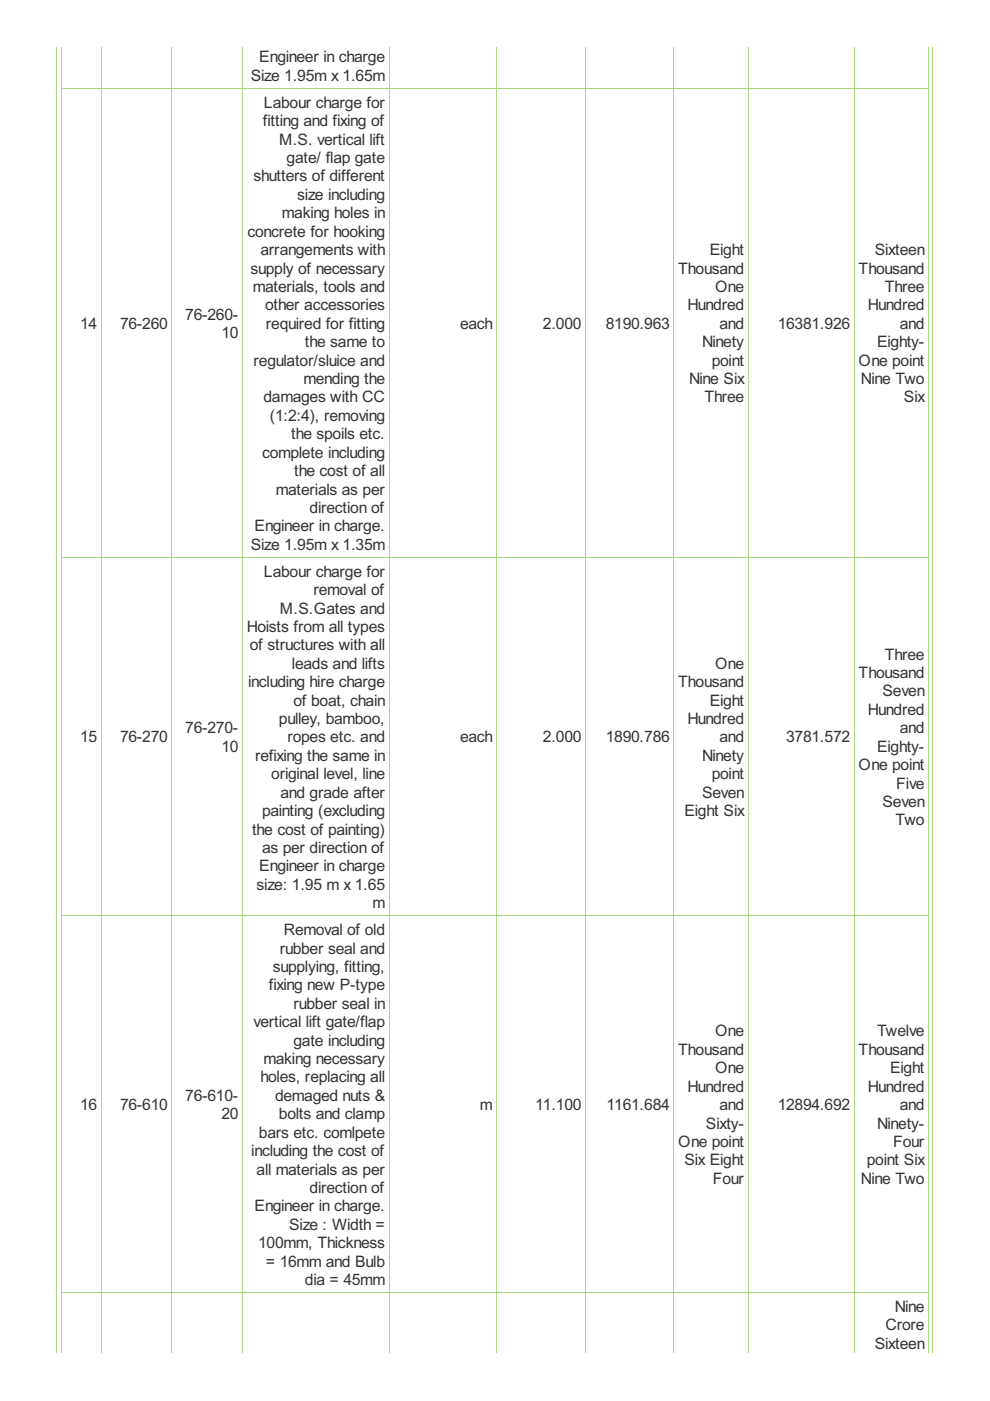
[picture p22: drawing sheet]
<svg xmlns="http://www.w3.org/2000/svg" width="210mm" height="297mm" viewBox="0 0 210 297" stroke-linecap="round" stroke-linejoin="round" font-family="sans-serif">
<defs><g id="words">
<g font-size="3.7" fill="#333">
<text x="53.2" y="17.2">Size 1.95m x 1.65m</text>
<text x="55" y="13.2">Engineer in charge</text>
<text x="55.9" y="22.8">Labour charge for</text>
<text x="55.7" y="26.8">fitting and fixing of</text>
<text x="59.2" y="30.7">M.S. vertical lift</text>
<text x="60.8" y="34.6">gate/ flap gate</text>
<text x="53.8" y="38.5">shutters of different</text>
<text x="59.8" y="46.3">making holes in</text>
<text x="63" y="42.4">size including</text>
<text x="52.5" y="50.2">concrete for hooking</text>
<text x="53.1" y="58">supply of necessary</text>
<text x="55.2" y="54.1">arrangements with</text>
<text x="143.8" y="58">Thousand</text>
<text x="150.5" y="54.1">Eight</text>
<text x="182" y="58">Thousand</text>
<text x="185.5" y="54.1">Sixteen</text>
<text x="53.6" y="61.9">materials, tools and</text>
<text x="56.2" y="65.8">other accessories</text>
<text x="145.8" y="65.8">Hundred</text>
<text x="151.6" y="61.9">One</text>
<text x="184" y="65.8">Hundred</text>
<text x="187.6" y="61.9">Three</text>
<text x="17" y="69.7">14</text>
<text x="25.4" y="69.7">76-260</text>
<text x="39.3" y="67.8">76-260-</text>
<text x="46.9" y="71.7">10</text>
<text x="56.4" y="69.7">required for fitting</text>
<text x="97.5" y="69.7">each</text>
<text x="115.1" y="69.7">2.000</text>
<text x="128.5" y="69.7">8190.963</text>
<text x="152.5" y="69.7">and</text>
<text x="164.9" y="69.7">16381.926</text>
<text x="190.8" y="69.7">and</text>
<text x="53.8" y="77.5">regulator/sluice and</text>
<text x="64.7" y="73.6">the same to</text>
<text x="148.9" y="73.6">Ninety</text>
<text x="150.9" y="77.5">point</text>
<text x="182" y="77.5">One point</text>
<text x="186" y="73.6">Eighty-</text>
<text x="64.3" y="81.4">mending the</text>
<text x="146.1" y="81.4">Nine Six</text>
<text x="182.5" y="81.4">Nine Two</text>
<text x="55.9" y="85.3">damages with CC</text>
<text x="57.2" y="89.2">(1:2:4), removing</text>
<text x="149.3" y="85.3">Three</text>
<text x="191.6" y="85.3">Six</text>
<text x="61.7" y="93.1">the spoils etc.</text>
<text x="55.6" y="97">complete including</text>
<text x="62.4" y="101">the cost of all</text>
<text x="58.5" y="104.9">materials as per</text>
<text x="54" y="112.7">Engineer in charge.</text>
<text x="65.6" y="108.8">direction of</text>
<text x="53.2" y="116.6">Size 1.95m x 1.35m</text>
<text x="55.9" y="122.3">Labour charge for</text>
<text x="59.4" y="130.1">M.S.Gates and</text>
<text x="66.5" y="126.2">removal of</text>
<text x="52.4" y="134">Hoists from all types</text>
<text x="53" y="137.9">of structures with all</text>
<text x="61.9" y="141.8">leads and lifts</text>
<text x="151.6" y="141.8">One</text>
<text x="182" y="143.8">Thousand</text>
<text x="187.6" y="139.8">Three</text>
<text x="52.6" y="145.7">including hire charge</text>
<text x="62.2" y="149.6">of boat, chain</text>
<text x="143.8" y="145.7">Thousand</text>
<text x="150.5" y="149.6">Eight</text>
<text x="187.1" y="147.7">Seven</text>
<text x="39.3" y="155.5">76-270-</text>
<text x="59.1" y="153.5">pulley, bamboo,</text>
<text x="145.8" y="153.5">Hundred</text>
<text x="184" y="151.6">Hundred</text>
<text x="190.8" y="155.5">and</text>
<text x="17" y="157.4">15</text>
<text x="25.4" y="157.4">76-270</text>
<text x="46.9" y="159.4">10</text>
<text x="54.1" y="161.3">refixing the same in</text>
<text x="60.9" y="157.4">ropes etc. and</text>
<text x="97.5" y="157.4">each</text>
<text x="115.1" y="157.4">2.000</text>
<text x="128.5" y="157.4">1890.786</text>
<text x="148.9" y="161.3">Ninety</text>
<text x="152.5" y="157.4">and</text>
<text x="166.7" y="157.4">3781.572</text>
<text x="186" y="159.4">Eighty-</text>
<text x="57.5" y="165.2">original level, line</text>
<text x="150.9" y="165.2">point</text>
<text x="182" y="163.3">One point</text>
<text x="190" y="167.2">Five</text>
<text x="55.6" y="173">painting (excluding</text>
<text x="59.5" y="169.1">and grade after</text>
<text x="145.1" y="173">Eight Six</text>
<text x="148.9" y="169.1">Seven</text>
<text x="187.1" y="171.1">Seven</text>
<text x="53.4" y="176.9">the cost of painting)</text>
<text x="189.9" y="175">Two</text>
<text x="55" y="184.8">Engineer in charge</text>
<text x="55.6" y="180.9">as per direction of</text>
<text x="54.4" y="188.7">size: 1.95 m x 1.65</text>
<text x="79" y="192.6">m</text>
<text x="59.3" y="202.2">rubber seal and</text>
<text x="60.2" y="198.3">Removal of old</text>
<text x="57" y="210">fixing new P-type</text>
<text x="57.8" y="206.1">supplying, fitting,</text>
<text x="62.2" y="213.9">rubber seal in</text>
<text x="53.8" y="217.8">vertical lift gate/flap</text>
<text x="62.2" y="221.7">gate including</text>
<text x="151.6" y="219.7">One</text>
<text x="186" y="219.7">Twelve</text>
<text x="55.9" y="225.6">making necessary</text>
<text x="143.8" y="223.6">Thousand</text>
<text x="151.6" y="227.6">One</text>
<text x="182" y="223.6">Thousand</text>
<text x="188.7" y="227.6">Eight</text>
<text x="39.3" y="233.4">76-610-</text>
<text x="55.2" y="229.5">holes, replacing all</text>
<text x="58.3" y="233.4">demaged nuts &amp;</text>
<text x="145.8" y="231.5">Hundred</text>
<text x="184" y="231.5">Hundred</text>
<text x="17" y="235.4">16</text>
<text x="25.4" y="235.4">76-610</text>
<text x="46.9" y="237.3">20</text>
<text x="59.1" y="237.3">bolts and clamp</text>
<text x="101.8" y="235.4">m</text>
<text x="113.5" y="235.4">11.100</text>
<text x="128.6" y="235.4">1161.684</text>
<text x="149.7" y="239.3">Sixty-</text>
<text x="152.5" y="235.4">and</text>
<text x="164.9" y="235.4">12894.692</text>
<text x="186" y="239.3">Ninety-</text>
<text x="190.8" y="235.4">and</text>
<text x="53.3" y="245.1">including the cost of</text>
<text x="54.9" y="241.2">bars etc. comlpete</text>
<text x="143.8" y="243.2">One point</text>
<text x="189.4" y="243.2">Four</text>
<text x="54.4" y="249">all materials as per</text>
<text x="145.1" y="247.1">Six Eight</text>
<text x="151.1" y="251">Four</text>
<text x="182.5" y="251">Nine Two</text>
<text x="183.8" y="247.1">point Six</text>
<text x="54" y="256.8">Engineer in charge.</text>
<text x="65.6" y="252.9">direction of</text>
<text x="61.3" y="260.8">Size : Width =</text>
<text x="54.7" y="264.7">100mm, Thickness</text>
<text x="56.4" y="268.6">= 16mm and Bulb</text>
<text x="64.7" y="272.5">dia = 45mm</text>
<text x="189.7" y="278.2">Nine</text>
<text x="185.5" y="286">Sixteen</text>
<text x="187.7" y="282.1">Crore</text>
</g>
</g></defs>
<g fill="none" stroke="#a8da7f" stroke-width=".21">
<path d="M12 9.9v276.9M12.9 18.7h184.1M13 9.9v276.9M21.5 9.9v276.9M36.4 9.9v276.9M51.4 9.9v276.9M82.5 9.9v276.9M105.3 9.9v276.9M124.1 9.9v276.9M142.9 9.9v276.9M158.6 9.9v276.9M181.1 9.9v276.9"/>
<path d="M196.9 9.9v276.9M197.7 9.9v276.9M12.9 118.1h184.1M12.9 194.1h184.1M12.9 274h184.1"/>
</g>
<use href="#words"/>
</svg>
